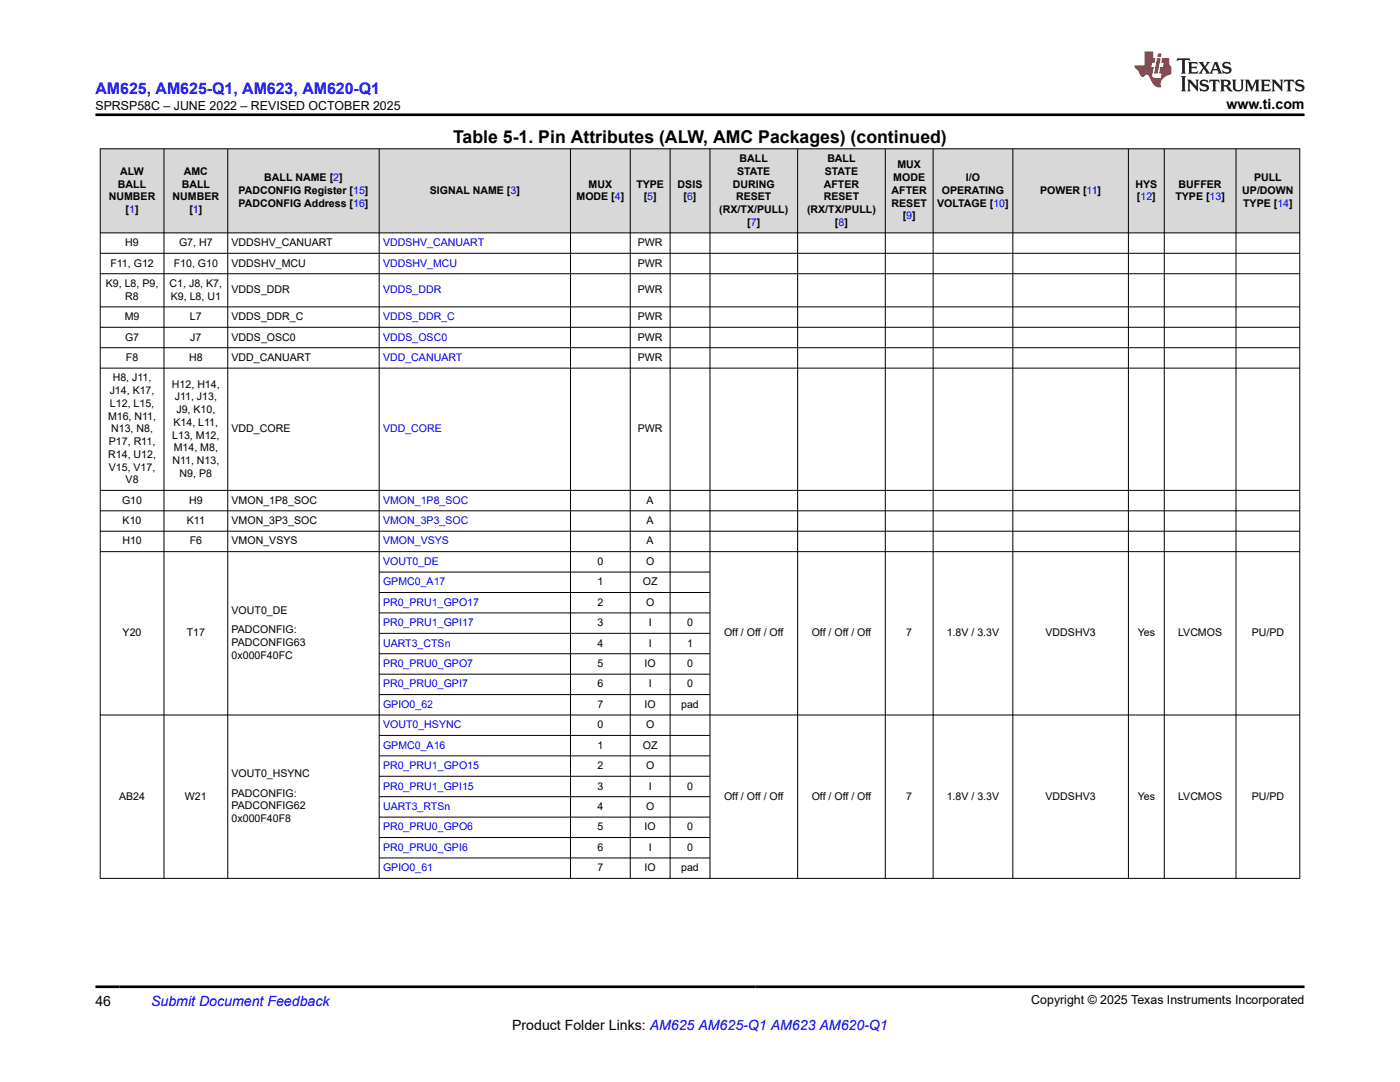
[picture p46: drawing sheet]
<svg xmlns="http://www.w3.org/2000/svg" width="279mm" height="216mm" viewBox="0 0 279 216" stroke-linecap="round" stroke-linejoin="round" font-family="sans-serif">
<defs><g id="words">
<text font-size="3.5" x="90.4" y="28.5">Table 5-1. Pin Attributes (ALW, AMC Packages) (continued)</text>
<text font-size="3.2" fill="#00f" x="19" y="18.7">AM625, AM625-Q1, AM623, AM620-Q1</text>
<g font-size="2.8">
<text x="244.8" y="21.8">www.ti.com</text>
<text x="19" y="200.7">46</text>
<text x="102.2" y="205.5">Product Folder Links: AM625 AM625-Q1 AM623 AM620-Q1</text>
</g>
<text font-size="2.8" fill="#00f" x="30.2" y="200.7">Submit Document Feedback</text>
<g font-size="2.5">
<text x="19" y="21.9">SPRSP58C – JUNE 2022 – REVISED OCTOBER 2025</text>
<text x="205.8" y="200.4">Copyright © 2025 Texas Instruments Incorporated</text>
</g>
<g font-size="2.1">
<text x="24" y="34.9">ALW</text>
<text x="36.7" y="34.9">AMC</text>
<text x="147.1" y="34.9">STATE</text>
<text x="147.6" y="32.3">BALL</text>
<text x="164.6" y="34.9">STATE</text>
<text x="165.1" y="32.3">BALL</text>
<text x="179.1" y="33.6">MUX</text>
<text x="21.7" y="40">NUMBER</text>
<text x="23.5" y="37.4">BALL</text>
<text x="34.4" y="40">NUMBER</text>
<text x="36.3" y="37.4">BALL</text>
<text x="47.6" y="38.7">PADCONFIG Register [15]</text>
<text x="47.6" y="41.2">PADCONFIG Address [16]</text>
<text x="52.7" y="36.2">BALL NAME [2]</text>
<text x="85.8" y="38.7">SIGNAL NAME [3]</text>
<text x="115.1" y="40">MODE [4]</text>
<text x="117.5" y="37.4">MUX</text>
<text x="127" y="37.4">TYPE</text>
<text x="128.5" y="40">[5]</text>
<text x="135.2" y="37.4">DSIS</text>
<text x="136.4" y="40">[6]</text>
<text x="146.3" y="37.4">DURING</text>
<text x="146.9" y="40">RESET</text>
<text x="164.4" y="40">RESET</text>
<text x="164.4" y="37.4">AFTER</text>
<text x="177.9" y="41.2">RESET</text>
<text x="177.9" y="38.7">AFTER</text>
<text x="178.3" y="36.2">MODE</text>
<text x="187" y="41.2">VOLTAGE [10]</text>
<text x="188" y="38.7">OPERATING</text>
<text x="192.8" y="36.2">I/O</text>
<text x="207.6" y="38.7">POWER [11]</text>
<text x="226.6" y="37.4">HYS</text>
<text x="226.9" y="40">[12]</text>
<text x="234.6" y="40">TYPE [13]</text>
<text x="235.2" y="37.4">BUFFER</text>
<text x="247.9" y="38.7">UP/DOWN</text>
<text x="248.1" y="41.2">TYPE [14]</text>
<text x="250.3" y="36.2">PULL</text>
<text x="25.1" y="42.5">[1]</text>
<text x="37.8" y="42.5">[1]</text>
<text x="143.6" y="42.5">(RX/TX/PULL)</text>
<text x="149.1" y="45">[7]</text>
<text x="161.1" y="42.5">(RX/TX/PULL)</text>
<text x="166.6" y="45">[8]</text>
<text x="180.2" y="43.8">[9]</text>
<text x="22" y="53.2">F11, G12</text>
<text x="25" y="49.1">H9</text>
<text x="34.7" y="53.2">F10, G10</text>
<text x="35.7" y="49.1">G7, H7</text>
<text x="46.2" y="49.1">VDDSHV_CANUART</text>
<text x="46.2" y="53.2">VDDSHV_MCU</text>
<text x="127.3" y="49.1">PWR</text>
<text x="127.3" y="53.2">PWR</text>
<text x="21.1" y="57.3">K9, L8, P9,</text>
<text x="25" y="59.8">R8</text>
<text x="33.9" y="57.3">C1, J8, K7,</text>
<text x="34.1" y="59.8">K9, L8, U1</text>
<text x="46.2" y="58.5">VDDS_DDR</text>
<text x="127.3" y="58.5">PWR</text>
<text x="24.9" y="63.9">M9</text>
<text x="37.9" y="63.9">L7</text>
<text x="46.2" y="63.9">VDDS_DDR_C</text>
<text x="127.3" y="63.9">PWR</text>
<text x="25" y="68">G7</text>
<text x="38" y="68">J7</text>
<text x="46.2" y="68">VDDS_OSC0</text>
<text x="127.3" y="68">PWR</text>
<text x="22.5" y="76.1">H8, J11,</text>
<text x="25.1" y="72">F8</text>
<text x="34.3" y="77.4">H12, H14,</text>
<text x="37.7" y="72">H8</text>
<text x="46.2" y="72">VDD_CANUART</text>
<text x="127.3" y="72">PWR</text>
<text x="21.6" y="83.7">M16, N11,</text>
<text x="21.9" y="78.6">J14, K17,</text>
<text x="21.9" y="81.2">L12, L15,</text>
<text x="34.9" y="79.9">J11, J13,</text>
<text x="35.2" y="82.5">J9, K10,</text>
<text x="21.7" y="88.8">P17, R11,</text>
<text x="22.2" y="86.3">N13, N8,</text>
<text x="34.4" y="87.5">L13, M12,</text>
<text x="34.6" y="85">K14, L11,</text>
<text x="46.2" y="86.3">VDD_CORE</text>
<text x="127.3" y="86.3">PWR</text>
<text x="21.6" y="91.3">R14, U12,</text>
<text x="21.7" y="93.9">V15, V17,</text>
<text x="34.4" y="92.6">N11, N13,</text>
<text x="34.7" y="90.1">M14, M8,</text>
<text x="35.9" y="95.2">N9, P8</text>
<text x="24.4" y="100.5">G10</text>
<text x="25.1" y="96.4">V8</text>
<text x="37.7" y="100.5">H9</text>
<text x="46.2" y="100.5">VMON_1P8_SOC</text>
<text x="129.1" y="100.5">A</text>
<text x="24.5" y="104.6">K10</text>
<text x="37.3" y="104.6">K11</text>
<text x="46.2" y="104.6">VMON_3P3_SOC</text>
<text x="129.1" y="104.6">A</text>
<text x="24.4" y="108.6">H10</text>
<text x="37.9" y="108.6">F6</text>
<text x="46.2" y="108.6">VMON_VSYS</text>
<text x="119.2" y="112.7">0</text>
<text x="128.9" y="112.7">O</text>
<text x="129.1" y="108.6">A</text>
<text x="119.2" y="116.8">1</text>
<text x="128.3" y="116.8">OZ</text>
<text x="46.2" y="122.5">VOUT0_DE</text>
<text x="119.2" y="120.9">2</text>
<text x="119.2" y="124.9">3</text>
<text x="128.9" y="120.9">O</text>
<text x="129.5" y="124.9">I</text>
<text x="137.1" y="124.9">0</text>
<text x="24.5" y="127">Y20</text>
<text x="37.3" y="127">T17</text>
<text x="46.2" y="126.3">PADCONFIG:</text>
<text x="46.2" y="128.9">PADCONFIG63</text>
<text x="46.2" y="131.4">0x000F40FC</text>
<text x="119.2" y="129">4</text>
<text x="129.5" y="129">I</text>
<text x="137.1" y="129">1</text>
<text x="144.5" y="127">Off / Off / Off</text>
<text x="162" y="127">Off / Off / Off</text>
<text x="180.9" y="127">7</text>
<text x="188.9" y="127">1.8V / 3.3V</text>
<text x="208.7" y="127">VDDSHV3</text>
<text x="227.1" y="127">Yes</text>
<text x="235.1" y="127">LVCMOS</text>
<text x="249.8" y="127">PU/PD</text>
<text x="119.2" y="133.1">5</text>
<text x="119.2" y="137.2">6</text>
<text x="128.6" y="133.1">IO</text>
<text x="129.5" y="137.2">I</text>
<text x="137.1" y="133.1">0</text>
<text x="137.1" y="137.2">0</text>
<text x="119.2" y="141.2">7</text>
<text x="128.6" y="141.2">IO</text>
<text x="135.9" y="141.2">pad</text>
<text x="119.2" y="145.3">0</text>
<text x="119.2" y="149.4">1</text>
<text x="128.3" y="149.4">OZ</text>
<text x="128.9" y="145.3">O</text>
<text x="46.2" y="155.1">VOUT0_HSYNC</text>
<text x="119.2" y="153.5">2</text>
<text x="128.9" y="153.5">O</text>
<text x="23.8" y="159.6">AB24</text>
<text x="36.9" y="159.6">W21</text>
<text x="46.2" y="158.9">PADCONFIG:</text>
<text x="46.2" y="161.5">PADCONFIG62</text>
<text x="119.2" y="157.5">3</text>
<text x="119.2" y="161.6">4</text>
<text x="128.9" y="161.6">O</text>
<text x="129.5" y="157.5">I</text>
<text x="137.1" y="157.5">0</text>
<text x="144.5" y="159.6">Off / Off / Off</text>
<text x="162" y="159.6">Off / Off / Off</text>
<text x="180.9" y="159.6">7</text>
<text x="188.9" y="159.6">1.8V / 3.3V</text>
<text x="208.7" y="159.6">VDDSHV3</text>
<text x="227.1" y="159.6">Yes</text>
<text x="235.1" y="159.6">LVCMOS</text>
<text x="249.8" y="159.6">PU/PD</text>
<text x="46.2" y="164">0x000F40F8</text>
<text x="119.2" y="165.7">5</text>
<text x="128.6" y="165.7">IO</text>
<text x="137.1" y="165.7">0</text>
<text x="119.2" y="169.8">6</text>
<text x="119.2" y="173.8">7</text>
<text x="128.6" y="173.8">IO</text>
<text x="129.5" y="169.8">I</text>
<text x="135.9" y="173.8">pad</text>
<text x="137.1" y="169.8">0</text>
</g>
<g font-size="2.1" fill="#00f">
<text x="76.4" y="49.1">VDDSHV_CANUART</text>
<text x="76.4" y="53.2">VDDSHV_MCU</text>
<text x="76.4" y="58.5">VDDS_DDR</text>
<text x="76.4" y="63.9">VDDS_DDR_C</text>
<text x="76.4" y="68">VDDS_OSC0</text>
<text x="76.4" y="72">VDD_CANUART</text>
<text x="76.4" y="86.3">VDD_CORE</text>
<text x="76.4" y="100.5">VMON_1P8_SOC</text>
<text x="76.4" y="104.6">VMON_3P3_SOC</text>
<text x="76.4" y="108.6">VMON_VSYS</text>
<text x="76.4" y="112.7">VOUT0_DE</text>
<text x="76.4" y="116.8">GPMC0_A17</text>
<text x="76.4" y="120.9">PR0_PRU1_GPO17</text>
<text x="76.4" y="124.9">PR0_PRU1_GPI17</text>
<text x="76.4" y="129">UART3_CTSn</text>
<text x="76.4" y="133.1">PR0_PRU0_GPO7</text>
<text x="76.4" y="137.2">PR0_PRU0_GPI7</text>
<text x="76.4" y="141.2">GPIO0_62</text>
<text x="76.4" y="145.3">VOUT0_HSYNC</text>
<text x="76.4" y="149.4">GPMC0_A16</text>
<text x="76.4" y="153.5">PR0_PRU1_GPO15</text>
<text x="76.4" y="157.5">PR0_PRU1_GPI15</text>
<text x="76.4" y="161.6">UART3_RTSn</text>
<text x="76.4" y="165.7">PR0_PRU0_GPO6</text>
<text x="76.4" y="169.8">PR0_PRU0_GPI6</text>
<text x="76.4" y="173.8">GPIO0_61</text>
</g>
</g></defs>
<g fill="#d8d8d8">
<path d="M20 29.7h239.4v16.8h-239.4z" fill-rule="evenodd"/>
<path d="M20.1 29.8h12.6v16.6h-12.6z" fill-rule="evenodd"/>
<path d="M32.8 29.8h12.6v16.6h-12.6z" fill-rule="evenodd"/>
<path d="M45.5 29.8h30.1v16.6h-30.1z" fill-rule="evenodd"/>
<path d="M75.7 29.8h38.1v16.6h-38.1z" fill-rule="evenodd"/>
<path d="M113.9 29.8h11.8v16.6h-11.8z" fill-rule="evenodd"/>
<path d="M125.8 29.8h7.9v16.6h-7.9z" fill-rule="evenodd"/>
<path d="M133.8 29.8h7.8v16.6h-7.8z" fill-rule="evenodd"/>
<path d="M141.7 29.8h17.4v16.6h-17.4z" fill-rule="evenodd"/>
<path d="M159.2 29.8h17.4v16.6h-17.4z" fill-rule="evenodd"/>
<path d="M176.7 29.8h9.5v16.6h-9.5z" fill-rule="evenodd"/>
<path d="M186.3 29.8h15.8v16.6h-15.8z" fill-rule="evenodd"/>
<path d="M202.2 29.8h22.9v16.6h-22.9z" fill-rule="evenodd"/>
<path d="M225.3 29.8h7v16.6h-7z" fill-rule="evenodd"/>
<path d="M232.4 29.8h14.2v16.6h-14.2z" fill-rule="evenodd"/>
<path d="M246.7 29.8h12.6v16.6h-12.6z" fill-rule="evenodd"/>
</g>
<g fill="none" stroke="#000" stroke-width=".2">
<path d="M19.9 29.7h239.6M20 29.6v145.7M32.7 29.6v145.7M45.5 29.6v145.7M75.7 29.6v145.7M113.9 29.6v145.7M125.8 29.6v145.7M133.7 29.6v145.7M141.7 29.6v145.7M159.2 29.6v145.7M176.7 29.6v145.7M186.2 29.6v145.7"/>
<path d="M202.1 29.6v145.7M225.2 29.6v145.7M232.4 29.6v145.7M246.7 29.6v145.7M259.4 29.6v145.7M19.9 46.5h239.6M19.9 50.5h239.6M19.9 54.6h239.6M19.9 61.2h239.6M19.9 65.3h239.6M19.9 69.4h239.6M19.9 73.5h239.6"/>
<path d="M19.9 97.9h239.6M19.9 101.9h239.6M19.9 106h239.6M19.9 110.1h239.6M75.7 114.2h66M75.7 118.2h66M75.7 122.3h66M75.7 126.4h66M75.7 130.4h66M75.7 134.5h66M75.7 138.6h66M19.9 142.7h239.6"/>
<path d="M75.7 146.7h66M75.7 150.8h66M75.7 154.9h66M75.7 159h66M19.9 175.3h239.6M75.7 163h66M75.7 167.1h66M75.7 171.2h66"/>
</g>
<path d="M235 11.6l-.2 .6 .5-.2h.6v.1v2.2l-.2 .4h1l-.2-.4v-2.2v-.1h.5l.6 .2-.2-.6zM237.1 12.4l.2 .3v1.6l-.2 .4h1.9l.1-.6a1.08 1.08 0 0 1-1.3 .2v-.7h.6l.4 .2v-.7l-.4 .2h-.6v-.5l.2-.2a1 1 0 0 1 1 .3l-.1-.5zM239.2 12.4l.9 1.1-1 1.2h.9l-.2-.2 .5-.8 .4 .8-.2 .2h1.6l-.2-.2 .2-.5h.9l.1 .5-.1 .2h.9l-.2-.4-.8-1.9h-.5l-.9 2.1-.9-1.1 .9-1h-.8l.2 .2-.4 .6-.4-.6 .2-.2zM242.5 12.8l.4 1h-.7zM244.2 12.5a.65 .65 0 0 0-.2 .7 .65 .65 0 0 0 .6 .5l.6 .1 .1 .3a.79 .79 0 0 1-.7 .4 .79 .79 0 0 1-.7-.5l.1 .7 .2-.1a.93 .93 0 0 0 1.1 0 .93 .93 0 0 0 .4-.9 1.46 1.46 0 0 0-1.2-.6l-.1-.3a1.09 1.09 0 0 1 1.2 .2l-.2-.6-.1 .1-.5-.2zM235.7 15.2l.2 .4v2.2l-.2 .4h1l-.2-.4v-2.2l.2-.4zM236.9 15.9l.2 .4v1.5l-.2 .4h.8l-.3-.4 .1-1.3 1.6 1.8v-2l.2-.4h-.7l.1 .2 .1 1.1-1.2-1.3zM239.7 16a.65 .65 0 0 0-.2 .8 .65 .65 0 0 0 .6 .4l.6 .2 .1 .2a.79 .79 0 0 1-.7 .4 .79 .79 0 0 1-.7-.5l.1 .7 .2-.1a.93 .93 0 0 0 1.1 .1 .93 .93 0 0 0 .4-1 1.46 1.46 0 0 0-1.2-.5l-.1-.4a1.09 1.09 0 0 1 1.2 .2l-.1-.6-.2 .1-.5-.1zM241.4 15.9l-.1 .6a.63 .63 0 0 1 .8-.3v1.6l-.3 .4h1l-.2-.4v-1.6a.66 .66 0 0 1 .8 .3l-.1-.6zM243.5 15.9l.2 .4v1.5l-.2 .4h1l-.2-.2-.1-.7h.5l.1 .2a.79 .79 0 0 0 1.2 .6l-1-.9a.61 .61 0 0 0 .6-.6 .61 .61 0 0 0-.5-.7zM244.3 16.2h.1a.47 .47 0 0 1 .5 .1 .47 .47 0 0 1 .1 .5l-.1 .1-.7 .1zM245.8 15.9l.2 .2a2.27 2.27 0 0 0 .4 2 1.04 1.04 0 0 0 1.7-.7v-1.3l.2-.2h-.8l.2 .4v1.1a.6 .6 0 0 1-.6 .6 .6 .6 0 0 1-.6-.6v-1.1l.3-.4zM248.4 15.9l.2 .4v1.5l-.2 .4h.8l-.3-.4v-1.4l.9 1.9 .9-1.9v1.4l-.3 .4h1l-.2-.4v-1.5l.2-.4h-.8l-.7 1.5-.6-1.5zM251.6 15.9l.2 .4v1.5l-.2 .4h1.9l.1-.6a1.09 1.09 0 0 1-1.3 .2v-.7h.6l.4 .2v-.6l-.4 .2h-.6v-.6l.2-.1a1.01 1.01 0 0 1 1 .3l-.1-.6zM253.7 15.9l.3 .4v1.5l-.3 .4h.8l-.2-.4v-1.3l1.6 1.8v-2l.2-.4h-.7l.2 .2v1.1l-1.2-1.3zM256.3 15.9l-.1 .6a.63 .63 0 0 1 .8-.3v1.6l-.3 .4h1l-.2-.4v-1.6a.66 .66 0 0 1 .8 .3l-.1-.6zM258.7 16a.65 .65 0 0 0-.2 .8 .65 .65 0 0 0 .6 .4l.6 .2 .2 .2a.79 .79 0 0 1-.7 .4 .79 .79 0 0 1-.7-.5l.1 .7 .2-.1a.93 .93 0 0 0 1 .1 .93 .93 0 0 0 .5-1 1.46 1.46 0 0 0-1.3-.5v-.4a1.09 1.09 0 0 1 1.2 .2l-.2-.6-.2 .1-.5-.1z" fill="#231f20"/>
<path d="M228.4 10.3v2.7h-2l.1 .4 .8 1a.95 .95 0 0 0 1 .9 .59 .59 0 0 1 .5-.4 .59 .59 0 0 1 .5 .3l.4 .8a1.59 1.59 0 0 0 2.1 1.4 1.61 1.61 0 0 1 1-2.3l1-.3-.1-1.5a1.59 1.59 0 0 1-.3-1.7h-1.5l-.2 .9h.6l-.2 .9h-.5l-.2 .9v.3l.4 .1-.1 .9h-.7a.73 .73 0 0 1-1-.7l.3-1.5h-.5l.1-.9h.5l.2-.9h-.5v-1.3zM230.9 11.6l-.6 3.1h.7l.6-3.1zM231.1 10.7l-.1 .6h.7l.1-.6z" fill="#ed1c24"/>
<path d="M19 22.9h241.3M19 196.9h241.3" fill="none" stroke="#000" stroke-width=".53"/>
<use href="#words"/>
</svg>
